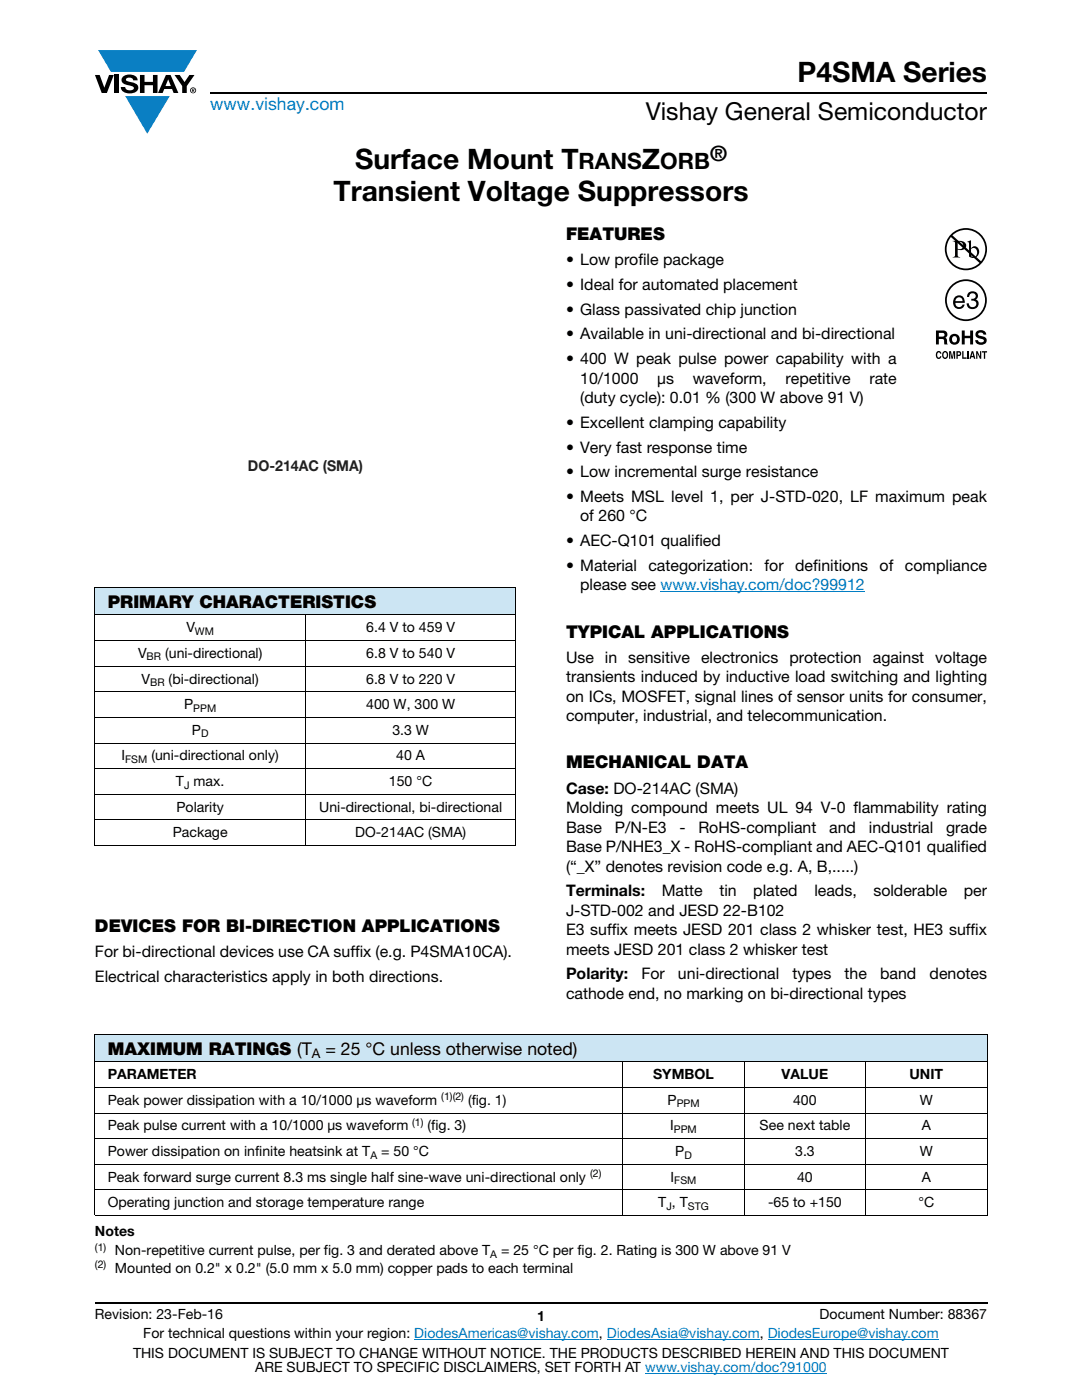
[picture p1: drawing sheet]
<svg xmlns="http://www.w3.org/2000/svg" width="216mm" height="279mm" viewBox="0 0 216 279" stroke-linecap="round" stroke-linejoin="round" font-family="sans-serif">
<defs><g id="words">
<g font-size="5.6">
<text x="159.1" y="16.4">P4SMA Series</text>
<text x="70.8" y="33.8">Surface Mount T</text>
<text x="128.1" y="33.8">Z</text>
<text x="66.5" y="40.1">Transient Voltage Suppressors</text>
</g>
<text font-size="4.9" x="128.8" y="24">Vishay General Semiconductor</text>
<g font-size="4.5">
<text x="115.5" y="33.8">RANS</text>
<text x="131.7" y="33.8">ORB</text>
</g>
<text font-size="4.2" x="141.7" y="32.1">®</text>
<text font-size="3.5" fill="#007ec4" x="42" y="21.9">www.vishay.com</text>
<g font-size="3.5">
<text x="112.9" y="47.9">FEATURES</text>
<text x="21.5" y="121.3">PRIMARY CHARACTERISTICS</text>
<text x="112.9" y="127.3">TYPICAL APPLICATIONS</text>
<text x="112.9" y="153.4">MECHANICAL DATA</text>
<text x="18.9" y="185.9">DEVICES FOR BI-DIRECTION APPLICATIONS</text>
<text x="21.5" y="210.5">MAXIMUM RATINGS (T</text>
<text x="64.9" y="210.5">= 25 °C unless otherwise noted)</text>
</g>
<g font-size="3.2">
<text x="112.9" y="52.9">• Low profile package</text>
<text x="112.9" y="57.9">• Ideal for automated placement</text>
<text x="112.9" y="62.8">• Glass passivated chip junction</text>
<text x="112.9" y="67.8">• Available in uni-directional and bi-directional</text>
<text x="112.9" y="72.7">• 400 W peak pulse power capability with a</text>
<text x="115.8" y="76.6">10/1000</text>
<text x="131.1" y="76.6">μs</text>
<text x="138.2" y="76.6">waveform,</text>
<text x="156.7" y="76.6">repetitive</text>
<text x="173.5" y="76.6">rate</text>
<text x="115.8" y="80.5">(duty cycle): 0.01 % (300 W above 91 V)</text>
<text x="112.9" y="85.4">• Excellent clamping capability</text>
<text x="112.9" y="90.3">• Very fast response time</text>
<text x="112.9" y="95.3">• Low incremental surge resistance</text>
<text x="112.9" y="100.2">• Meets MSL level 1, per J-STD-020, LF maximum peak</text>
<text x="115.8" y="104.1">of 260 °C</text>
<text x="112.9" y="109">• AEC-Q101 qualified</text>
<text x="112.9" y="114">• Material</text>
<text x="129.4" y="114">categorization:</text>
<text x="152.6" y="114">for</text>
<text x="158.7" y="114">definitions</text>
<text x="175.5" y="114">of</text>
<text x="180.6" y="114">compliance</text>
<text x="115.8" y="117.8">please see www.vishay.com/doc?99912</text>
<text x="112.9" y="132.3">Use in sensitive electronics protection against voltage</text>
<text x="112.9" y="136.2">transients induced by inductive load switching and lighting</text>
<text x="112.9" y="140.1">on ICs, MOSFET, signal lines of sensor units for consumer,</text>
<text x="112.9" y="144">computer, industrial, and telecommunication.</text>
<text x="112.9" y="158.4">Case: DO-214AC (SMA)</text>
<text x="112.9" y="162.3">Molding compound meets UL 94 V-0 flammability rating</text>
<text x="112.9" y="166.2">Base</text>
<text x="122.7" y="166.2">P/N-E3</text>
<text x="135.6" y="166.2">-</text>
<text x="139.4" y="166.2">RoHS-compliant</text>
<text x="165.5" y="166.2">and</text>
<text x="173.4" y="166.2">industrial</text>
<text x="188.8" y="166.2">grade</text>
<text x="112.9" y="170.1">Base P/NHE3_X - RoHS-compliant and AEC-Q101 qualified</text>
<text x="112.9" y="173.9">(“_X” denotes revision code e.g. A, B,.....)</text>
<text x="112.9" y="178.9">Terminals:</text>
<text x="132" y="178.9">Matte</text>
<text x="143.5" y="178.9">tin</text>
<text x="150.3" y="178.9">plated</text>
<text x="162.5" y="178.9">leads,</text>
<text x="174.3" y="178.9">solderable</text>
<text x="192.3" y="178.9">per</text>
<text x="112.9" y="182.8">J-STD-002 and JESD 22-B102</text>
<text x="18.9" y="191">For bi-directional devices use CA suffix (e.g. P4SMA10CA).</text>
<text x="112.9" y="186.6">E3 suffix meets JESD 201 class 2 whisker test, HE3 suffix</text>
<text x="112.9" y="190.5">meets JESD 201 class 2 whisker test</text>
<text x="18.9" y="195.9">Electrical characteristics apply in both directions.</text>
<text x="112.9" y="195.5">Polarity:</text>
<text x="128" y="195.5">For</text>
<text x="135.3" y="195.5">uni-directional</text>
<text x="158.1" y="195.5">types</text>
<text x="168.5" y="195.5">the</text>
<text x="175.6" y="195.5">band</text>
<text x="185.5" y="195.5">denotes</text>
<text x="112.9" y="199.3">cathode end, no marking on bi-directional types</text>
</g>
<text font-size="3" fill="#231f20" x="49.5" y="94">DO-214AC (SMA)</text>
<g font-size="2.8">
<text x="27.5" y="131.3">V</text>
<text x="32.9" y="131.3">(uni-directional)</text>
<text x="37.2" y="126.2">V</text>
<text x="73.1" y="131.3">6.8 V to 540 V</text>
<text x="73.1" y="126.2">6.4 V to 459 V</text>
<text x="28.3" y="136.4">V</text>
<text x="33.7" y="136.4">(bi-directional)</text>
<text x="73.1" y="136.4">6.8 V to 220 V</text>
<text x="36.7" y="141.5">P</text>
<text x="73.1" y="141.5">400 W, 300 W</text>
<text x="38.3" y="146.6">P</text>
<text x="78.3" y="146.6">3.3 W</text>
<text x="24.3" y="151.8">I</text>
<text x="30.2" y="151.8">(uni-directional only)</text>
<text x="79.1" y="151.8">40 A</text>
<text x="35.1" y="156.9">T max.</text>
<text x="35.2" y="162">Polarity</text>
<text x="63.7" y="162">Uni-directional, bi-directional</text>
<text x="77.6" y="156.9">150 °C</text>
<text x="34.5" y="167.1">Package</text>
<text x="70.9" y="167.1">DO-214AC (SMA)</text>
<text x="21.5" y="215.4">PARAMETER</text>
<text x="130.3" y="215.4">SYMBOL</text>
<text x="156" y="215.4">VALUE</text>
<text x="181.5" y="215.4">UNIT</text>
<text x="21.5" y="220.5">Peak power dissipation with a 10/1000 μs waveform</text>
<text x="93.4" y="220.5">(fig. 1)</text>
<text x="133.2" y="220.5">P</text>
<text x="158.3" y="220.5">400</text>
<text x="183.5" y="220.5">W</text>
<text x="21.5" y="225.6">Peak pulse current with a 10/1000 μs waveform</text>
<text x="85.3" y="225.6">(fig. 3)</text>
<text x="133.7" y="225.6">I</text>
<text x="151.6" y="225.6">See next table</text>
<text x="183.9" y="225.6">A</text>
<text x="21.5" y="230.7">Power dissipation on infinite heatsink at T</text>
<text x="76.1" y="230.7">= 50 °C</text>
<text x="134.7" y="230.7">P</text>
<text x="158.7" y="230.7">3.3</text>
<text x="183.5" y="230.7">W</text>
<text x="21.5" y="235.8">Peak forward surge current 8.3 ms single half sine-wave uni-directional only</text>
<text x="133.8" y="235.8">I</text>
<text x="159" y="235.8">40</text>
<text x="183.9" y="235.8">A</text>
<text x="21.5" y="240.9">Operating junction and storage temperature range</text>
<text x="131.3" y="240.9">T , T</text>
<text x="153.3" y="240.9">-65 to +150</text>
<text x="183.3" y="240.9">°C</text>
<text x="18.9" y="246.6">Notes</text>
<text x="22.9" y="250.5">Non-repetitive current pulse, per fig. 3 and derated above T</text>
<text x="100" y="250.5">= 25 °C per fig. 2. Rating is 300 W above 91 V</text>
<text x="22.9" y="254">Mounted on 0.2&quot; x 0.2&quot; (5.0 mm x 5.0 mm) copper pads to each terminal</text>
<text x="18.9" y="263.3">Revision: 23-Feb-16</text>
<text x="107.2" y="263.6">1</text>
<text x="163.6" y="263.3">Document Number: 88367</text>
<text x="28.6" y="267.1">For technical questions within your region: DiodesAmericas@vishay.com, DiodesAsia@vishay.com, DiodesEurope@vishay.com</text>
<text x="26.5" y="271">THIS DOCUMENT IS SUBJECT TO CHANGE WITHOUT NOTICE. THE PRODUCTS DESCRIBED HEREIN AND THIS DOCUMENT</text>
<text x="50.9" y="273.8">ARE SUBJECT TO SPECIFIC DISCLAIMERS, SET FORTH AT www.vishay.com/doc?91000</text>
</g>
<text font-size="2.6" x="62.3" y="211.1">A</text>
<g font-size="2.1">
<text x="29.3" y="131.8">BR</text>
<text x="38.9" y="126.7">WM</text>
<text x="30" y="136.9">BR</text>
<text x="38.6" y="142">PPM</text>
<text x="40.1" y="147.2">D</text>
<text x="25" y="152.3">FSM</text>
<text x="36.7" y="157.4">J</text>
<text x="88.1" y="219.6">(1)(2)</text>
<text x="135" y="221">PPM</text>
<text x="82.3" y="224.7">(1)</text>
<text x="134.5" y="226.1">PPM</text>
<text x="73.9" y="231.2">A</text>
<text x="136.6" y="231.2">D</text>
<text x="117.7" y="235">(2)</text>
<text x="134.5" y="236.3">FSM</text>
<text x="133" y="241.4">J</text>
<text x="137.2" y="241.4">STG</text>
<text x="18.9" y="249.6">(1)</text>
<text x="97.8" y="251">A</text>
<text x="18.9" y="253.2">(2)</text>
</g>
</g></defs>
<g fill="#0a7fc3">
<path d="M19.6 10h19.7l-2.6 4.3h-1.1h-13.5z"/>
<path d="M25 19.2h8.9l-4.5 7.5z"/>
</g>
<g fill="#000">
<path d="M18.9 15h1l.9 2.5 1-2.5h.9l-1.4 3.6h-1zM22.9 15h.9v3.6h-.9zM24.6 15.3a2.1 2.1 0 0 1 2.8 .3l.1 .4h-.9a.79 .79 0 0 0-.7-.5 .79 .79 0 0 0-.8 .4l.3 .3 1 .2a1.08 1.08 0 0 1 1.2 1 1.08 1.08 0 0 1-1.1 1.2 1.73 1.73 0 0 1-2.4-1.2h.9a.96 .96 0 0 0 .8 .6 .96 .96 0 0 0 .9-.4 1.31 1.31 0 0 0-1.2-.6 1.03 1.03 0 0 1-1.1-.6 1.03 1.03 0 0 1 .2-1.1zM27.9 15h.9v1.3h1.7v-1.3h.9v3.6h-.9v-1.6h-1.7v1.6h-.9zM34.8 15h1.1l.9 1.4 1-1.4h1l-1.5 2.2v1.4h-.9v-1.4z"/>
<path d="M33.6 15.9l.5 1.3h-1.1zM33.1 15l-1.6 3.6h1l.3-.8h1.5l.3 .8h1l-1.6-3.6z"/>
<path d="M38.4 17.8h.2v.2h-.2zM38.3 17.7v.7h.1v-.3l.4 .3-.2-.3 .2-.2-.1-.2z"/>
<path d="M38.1 18a.46 .46 0 0 1 .9 0 .46 .46 0 0 1-.9 0zM37.9 18a.6 .6 0 0 0 1.2 0 .6 .6 0 0 0-1.2 0z"/>
</g>
<path d="M42 18.6h155M18.9 260h178.1" fill="none" stroke="#000" stroke-width=".36"/>
<path d="M131.8 118.1h40.8M82.7 267.3h36.8M121.1 267.3h30.5M128.7 274h36.3M153.2 267.3h34.1" fill="none" stroke="#007ec4" stroke-width=".2"/>
<path d="M18.9 117.2h84.1v5.5h-84.1z" fill="#cce5f3"/>
<g fill="none" stroke="#000" stroke-width=".2">
<path d="M18.9 117.2h84.1M18.9 117.3v51.4M103 117.3v51.4M18.9 122.7h84.1M18.9 127.8h84.1M18.9 132.9h84.1M18.9 138h84.1M60.9 122.6v46.2M18.9 143.2h84.1M18.9 148.3h84.1M18.9 153.4h84.1M18.9 158.5h84.1"/>
<path d="M18.9 163.6h84.1M18.9 168.7h84.1"/>
</g>
<g fill="#fff">
<path d="M44.6 64.1h32.7v30.6h-32.7z"/>
<path d="M186.7 45.5h10.3v26.1h-10.3z"/>
</g>
<g fill="#000">
<path d="M193.3 58.4a1.07 1.07 0 0 1 1.3-.2 1.07 1.07 0 0 1 .5 1.2l-.4 .4a1.06 1.06 0 0 1 .5 1.4 1.06 1.06 0 0 1-1.4 .5l-.2-.1a1.02 1.02 0 0 1-.7-1.1h.4a.71 .71 0 0 0 1 .8 .71 .71 0 0 0 .2-1.2l-.7-.1v-.4a.59 .59 0 0 0 .9-.4 .59 .59 0 0 0-.6-.7 .66 .66 0 0 0-.7 .8h-.4zM186.9 70.2l.4-.2 .3 .1 .2 .5-.6-.2a.66 .66 0 0 0 .1 1l.3-.3h.2a.54 .54 0 0 1-.4 .5 .54 .54 0 0 1-.6-.4zM189.4 70.1h.4l.2 1.2 .2-1.2h.4v1.5h-.3v-1.3l-.2 1.3h-.2l-.3-1.3v1.3h-.2zM192 70.1h.3v1.2h.6v.3h-.9zM191.9 66h.6v1h1.1v-1h.6v2.7h-.6v-1.2h-1.1v1.2h-.6zM193 70.1h.3v1.5h-.3zM194.9 66.1a1.15 1.15 0 0 1 1.9 .7h-.6v-.2a.68 .68 0 0 0-.9-.1l-.1 .4 .3 .1a1.29 1.29 0 0 1 1.4 .9 1.17 1.17 0 0 1-1.2 .9 1.17 1.17 0 0 1-1.1-.9h.6v.2a.67 .67 0 0 0 1.1-.1l-.2-.3-.6-.1a.82 .82 0 0 1-.8-.6 .82 .82 0 0 1 .2-.9zM194.8 70.1h.3l.5 1v-1h.2v1.5h-.3l-.5-1.1v1.1h-.2zM195.9 70.1h1.1v.3h-.4v1.2h-.3v-1.2h-.4z"/>
<path d="M188.9 59.9a3.8 3.8 0 0 1 7.7 0 3.8 3.8 0 0 1-7.7 0zM188.6 59.9a4.2 4.2 0 0 0 8.3 0 4.2 4.2 0 0 0-8.3 0z"/>
<path d="M190 47a3.9 3.9 0 0 1 5.3-.1 3.9 3.9 0 0 1 .4 5.2zM189.7 47.3l5.8 5.2a3.9 3.9 0 0 1-5.4 .1 3.9 3.9 0 0 1-.4-5.3zM188.5 49.7a4.2 4.2 0 0 0 8.5 0 4.2 4.2 0 0 0-8.5 0z"/>
<path d="M191.1 48.3v1.3a.75 .75 0 0 0 1.1-.6 .75 .75 0 0 0-1.1-.7zM190.1 48.1a2.81 2.81 0 0 1 2.5 .3 .97 .97 0 0 1-.1 1.2 .97 .97 0 0 1-1.2 .3l-.2-.1v1.1v.2l.5 .3h-1.5l.3-.2 .2-.3v-2.3l-.1-.3z"/>
<path d="M193.8 49.7v1.4l.1 .1a.72 .72 0 0 0 .8 0 .72 .72 0 0 0 .3-.8 .72 .72 0 0 0-.4-.8 .72 .72 0 0 0-.8 .1zM193 48.2l.8-.2v1.6a.89 .89 0 0 1 1.1-.4 .89 .89 0 0 1 .5 1 1.23 1.23 0 0 1-.7 1.2 1.23 1.23 0 0 1-1.3-.2l-.1-2.7z"/>
<path d="M187.3 66.4v.8l1-.1a.39 .39 0 0 0 0-.6zM186.8 66h1.4a.79 .79 0 0 1 .8 .4 .79 .79 0 0 1-.1 .9l-.3 .1a.98 .98 0 0 1 .4 1.2l.1 .1h-.6l-.3-1h-.9v1h-.5z"/>
<path d="M188.4 70.4a.64 .64 0 0 0 .2 1l.1-.1a.64 .64 0 0 0-.1-1zM188.2 70.2l.2-.1a.56 .56 0 0 1 .7 .3 .82 .82 0 0 1-.5 1.2h-.2a.89 .89 0 0 1-.2-1.4z"/>
<path d="M190.2 67.1a.63 .63 0 0 0-.2 .8 .63 .63 0 0 0 .7 .4 .63 .63 0 0 0 .2-.8 .63 .63 0 0 0-.7-.4zM189.4 67.7a1.1 1.1 0 0 1 2.2 0 1.1 1.1 0 0 1-2.2 0z"/>
<path d="M191.1 70.3v.5l.4-.1v-.3zM190.8 70.1h.6a.5 .5 0 0 1 .4 .5 .5 .5 0 0 1-.4 .5h-.3v.5h-.3z"/>
<path d="M190.8 59.6l-.2 .5h1.5a.7 .7 0 0 0-.4-.7 .7 .7 0 0 0-.9 .2zM190.6 59.2a1.18 1.18 0 0 1 1.4-.1 1.18 1.18 0 0 1 .5 1.3h-1.9a.73 .73 0 0 0 .6 .9 .73 .73 0 0 0 .9-.5h.4a1.21 1.21 0 0 1-1.6 .8 1.21 1.21 0 0 1-.7-1.7z"/>
<path d="M194 70.4l-.1 .6h.3zM193.9 70.1h.3l.4 1.5h-.3v-.3h-.5l-.1 .3h-.3z"/>
</g>
<path d="M18.9 206.4h178.1v5.5h-178.1z" fill="#cce5f3"/>
<g fill="none" stroke="#000" stroke-width=".2">
<path d="M18.9 206.4h178.1M18.9 211.9h178.1M18.9 217h178.1M18.9 206.5v36M124.3 211.8v30.9M148.5 211.8v30.9M172.7 211.8v30.9M197 206.5v36M18.9 222.1h178.1M18.9 227.2h178.1M18.9 232.3h178.1M18.9 237.5h178.1"/>
<path d="M18.9 242.6h178.1"/>
</g>
<use href="#words"/>
</svg>
